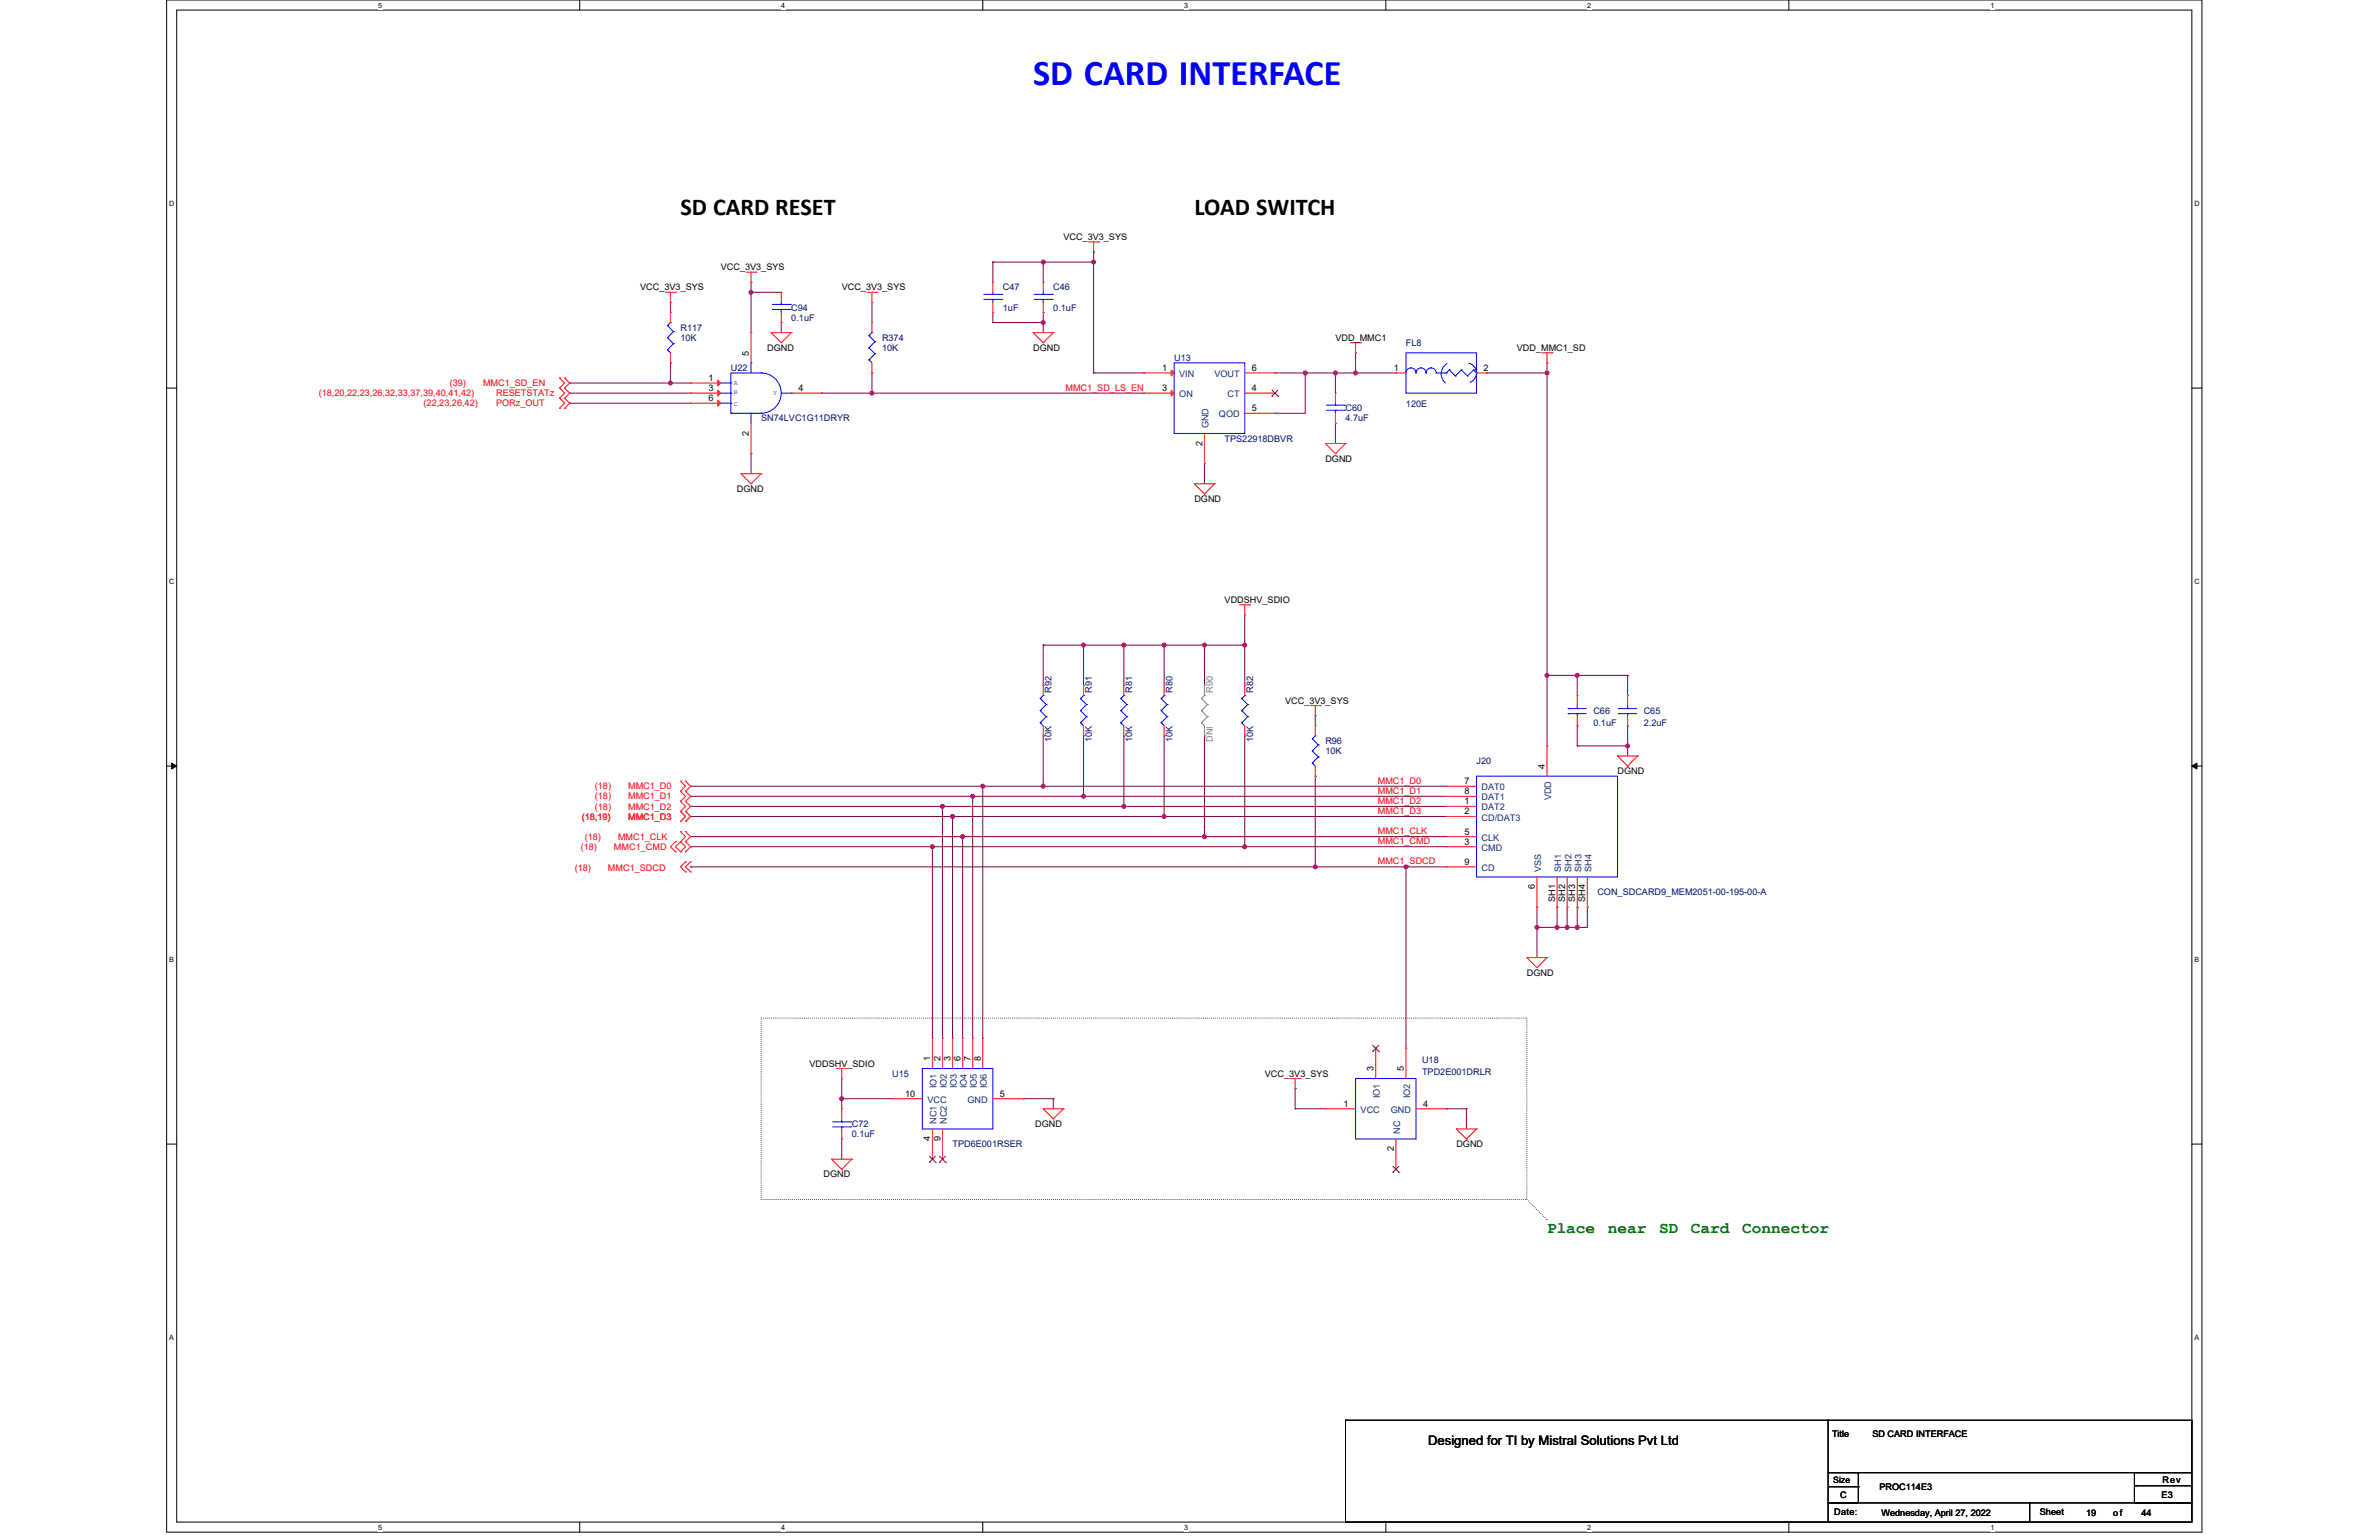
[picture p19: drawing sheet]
<svg xmlns="http://www.w3.org/2000/svg" width="432mm" height="279mm" viewBox="0 0 432 279" stroke-linecap="round" stroke-linejoin="round" font-family="sans-serif">
<defs><g id="words">
<text font-size="6.6" fill="#00f" x="187.5" y="15.4">SD CARD INTERFACE</text>
<g font-size="4.4">
<text x="123.5" y="38.9">SD CARD RESET</text>
<text x="216.8" y="38.9">LOAD SWITCH</text>
</g>
<g font-size="2.9" fill="#008000">
<text x="280.8" y="223.7">Place</text>
<text x="291.8" y="223.7">near</text>
<text x="301.1" y="223.7">SD</text>
<text x="306.9" y="223.7">Card</text>
<text x="316.2" y="223.7">Connector</text>
</g>
<text font-size="2.4" x="259.2" y="262.2">Designed for TI by Mistral Solutions Pvt Ltd</text>
<g font-size="1.6">
<text x="193" y="43.5">VCC_3V3_SYS</text>
<text x="116.2" y="52.7">VCC_3V3_SYS</text>
<text x="130.8" y="49">VCC_3V3_SYS</text>
<text x="152.8" y="52.7">VCC_3V3_SYS</text>
<text x="135.9" y="64.6" transform="rotate(-90 135.9 64.6)">5</text>
<text x="139.2" y="63.7">DGND</text>
<text x="187.5" y="63.7">DGND</text>
<text x="242.4" y="61.8">VDD_MMC1</text>
<text x="275.3" y="63.7">VDD_MMC1_SD</text>
<text x="128.6" y="69.1">1</text>
<text x="128.6" y="70.9">3</text>
<text x="144.9" y="70.9">4</text>
<text x="210.9" y="67.3">1</text>
<text x="210.9" y="70.9">3</text>
<text x="227.2" y="70.9">4</text>
<text x="227.2" y="67.3">6</text>
<text x="253" y="67.3">1</text>
<text x="269.3" y="67.3">2</text>
<text x="128.6" y="72.8">6</text>
<text x="227.2" y="74.6">5</text>
<text x="135.9" y="79" transform="rotate(-90 135.9 79)">2</text>
<text x="218.2" y="80.8" transform="rotate(-90 218.2 80.8)">2</text>
<text x="240.6" y="83.8">DGND</text>
<text x="133.8" y="89.3">DGND</text>
<text x="216.8" y="91.1">DGND</text>
<text x="222.3" y="109.4">VDDSHV_SDIO</text>
<text x="233.2" y="127.7">VCC_3V3_SYS</text>
<text x="265.8" y="142.3">7</text>
<text x="280.4" y="139.5" transform="rotate(-90 280.4 139.5)">4</text>
<text x="293.6" y="140.5">DGND</text>
<text x="265.8" y="145.9">1</text>
<text x="265.8" y="147.8">2</text>
<text x="265.8" y="144.1">8</text>
<text x="265.8" y="153.2">3</text>
<text x="265.8" y="151.4">5</text>
<text x="265.8" y="156.9">9</text>
<text x="278.6" y="161.3" transform="rotate(-90 278.6 161.3)">6</text>
<text x="282.2" y="163.6" transform="rotate(-90 282.2 163.6)">SH1</text>
<text x="284.1" y="163.6" transform="rotate(-90 284.1 163.6)">SH2</text>
<text x="285.9" y="163.6" transform="rotate(-90 285.9 163.6)">SH3</text>
<text x="287.7" y="163.6" transform="rotate(-90 287.7 163.6)">SH4</text>
<text x="277.1" y="177.1">DGND</text>
<text x="146.9" y="193.5">VDDSHV_SDIO</text>
<text x="168.9" y="192.6" transform="rotate(-90 168.9 192.6)">1</text>
<text x="170.7" y="192.6" transform="rotate(-90 170.7 192.6)">2</text>
<text x="172.5" y="192.6" transform="rotate(-90 172.5 192.6)">3</text>
<text x="174.3" y="192.6" transform="rotate(-90 174.3 192.6)">6</text>
<text x="176.2" y="192.6" transform="rotate(-90 176.2 192.6)">7</text>
<text x="178" y="192.6" transform="rotate(-90 178 192.6)">8</text>
<text x="229.6" y="195.3">VCC_3V3_SYS</text>
<text x="249.3" y="194.4" transform="rotate(-90 249.3 194.4)">3</text>
<text x="254.8" y="194.4" transform="rotate(-90 254.8 194.4)">5</text>
<text x="164.3" y="199">10</text>
<text x="181.5" y="199">5</text>
<text x="243.8" y="200.8">1</text>
<text x="258.3" y="200.8">4</text>
<text x="168.9" y="207" transform="rotate(-90 168.9 207)">4</text>
<text x="170.7" y="207" transform="rotate(-90 170.7 207)">9</text>
<text x="187.9" y="204.5">DGND</text>
<text x="253" y="208.9" transform="rotate(-90 253 208.9)">2</text>
<text x="264.3" y="208.1">DGND</text>
<text x="149.5" y="213.6">DGND</text>
<text x="332.5" y="260.6">Title</text>
<text x="339.9" y="260.6">SD CARD INTERFACE</text>
<text x="332.7" y="269">Size</text>
<text x="392.5" y="269">Rev</text>
<text x="332.9" y="274.9">Date:</text>
<text x="334" y="271.8">C</text>
<text x="341.1" y="270.3">PROC114E3</text>
<text x="341.5" y="275.1">Wednesday, April 27, 2022</text>
<text x="370.2" y="274.9">Sheet</text>
<text x="378.6" y="275.1">19</text>
<text x="383.6" y="275.1">of</text>
<text x="388.7" y="275.1">44</text>
<text x="392.3" y="271.8">E3</text>
</g>
<g font-size="1.6" fill="#000080">
<text x="182" y="52.7">C47</text>
<text x="191.2" y="52.7">C46</text>
<text x="143.6" y="56.3">C94</text>
<text x="143.6" y="58.2">0.1uF</text>
<text x="182" y="56.3">1uF</text>
<text x="191.2" y="56.3">0.1uF</text>
<text x="123.5" y="60">R117</text>
<text x="123.5" y="61.8">10K</text>
<text x="160.1" y="61.8">R374</text>
<text x="160.1" y="63.7">10K</text>
<text x="213.1" y="65.5">U13</text>
<text x="255.2" y="62.8">FL8</text>
<text x="132.7" y="67.3">U22</text>
<text x="138.1" y="76.5">SN74LVC1G11DRYR</text>
<text x="244.2" y="74.6">C60</text>
<text x="244.2" y="76.5">4.7uF</text>
<text x="255.2" y="73.9">120E</text>
<text x="222.3" y="80.1">TPS22918DBVR</text>
<text x="190.9" y="125.6" transform="rotate(-90 190.9 125.6)">R92</text>
<text x="198.2" y="125.6" transform="rotate(-90 198.2 125.6)">R91</text>
<text x="205.5" y="125.6" transform="rotate(-90 205.5 125.6)">R81</text>
<text x="212.8" y="125.6" transform="rotate(-90 212.8 125.6)">R80</text>
<text x="227.4" y="125.6" transform="rotate(-90 227.4 125.6)">R82</text>
<text x="289.2" y="129.5">C66</text>
<text x="289.2" y="131.7">0.1uF</text>
<text x="298.3" y="129.5">C65</text>
<text x="298.3" y="131.7">2.2uF</text>
<text x="190.9" y="134.6" transform="rotate(-90 190.9 134.6)">10K</text>
<text x="198.2" y="134.6" transform="rotate(-90 198.2 134.6)">10K</text>
<text x="205.5" y="134.6" transform="rotate(-90 205.5 134.6)">10K</text>
<text x="212.8" y="134.6" transform="rotate(-90 212.8 134.6)">10K</text>
<text x="227.4" y="134.6" transform="rotate(-90 227.4 134.6)">10K</text>
<text x="240.6" y="135">R96</text>
<text x="240.6" y="136.8">10K</text>
<text x="268" y="138.6">J20</text>
<text x="289.9" y="162.4">CON_SDCARD9_MEM2051-00-195-00-A</text>
<text x="161.9" y="195.3">U15</text>
<text x="258.1" y="192.8">U18</text>
<text x="258.1" y="195">TPD2E001DRLR</text>
<text x="154.6" y="204.5">C72</text>
<text x="154.6" y="206.3">0.1uF</text>
<text x="172.9" y="208.1">TPD6E001RSER</text>
</g>
<g font-size="1.6" fill="#f00">
<text x="57.9" y="71.9">(18,20,22,23,26,32,33,37,39,40,41,42)</text>
<text x="81.6" y="70.1">(39)</text>
<text x="87.7" y="70.1">MMC1_SD_EN</text>
<text x="90" y="71.9">RESETSTATz</text>
<text x="193.4" y="70.9">MMC1_SD_LS_EN</text>
<text x="76.9" y="73.7">(22,23,26,42)</text>
<text x="90" y="73.7">PORz_OUT</text>
<text x="108" y="143.2">(18)</text>
<text x="114" y="143.2">MMC1_D0</text>
<text x="250.1" y="142.2">MMC1_D0</text>
<text x="105.6" y="148.7">(18,19)</text>
<text x="108" y="146.9">(18)</text>
<text x="108" y="145">(18)</text>
<text x="114" y="148.7">MMC1_D3</text>
<text x="114" y="146.9">MMC1_D2</text>
<text x="114" y="145">MMC1_D1</text>
<text x="250.1" y="145.9">MMC1_D2</text>
<text x="250.1" y="147.7">MMC1_D3</text>
<text x="250.1" y="144">MMC1_D1</text>
<text x="105.4" y="154.2">(18)</text>
<text x="106.1" y="152.4">(18)</text>
<text x="111.4" y="154.2">MMC1_CMD</text>
<text x="112.2" y="152.4">MMC1_CLK</text>
<text x="250.1" y="153.2">MMC1_CMD</text>
<text x="250.1" y="151.4">MMC1_CLK</text>
<text x="104.3" y="158">(18)</text>
<text x="110.3" y="158">MMC1_SDCD</text>
<text x="250.1" y="156.8">MMC1_SDCD</text>
</g>
<g font-size="1.6" fill="#004080">
<text x="214" y="68.4">VIN</text>
<text x="220.4" y="68.4">VOUT</text>
<text x="214" y="72.1">ON</text>
<text x="219.4" y="77.7" transform="rotate(-90 219.4 77.7)">GND</text>
<text x="221.2" y="75.7">QOD</text>
<text x="222.8" y="72.1">CT</text>
<text x="268.9" y="143.4">DAT0</text>
<text x="268.9" y="147">DAT2</text>
<text x="268.9" y="148.9">CD/DAT3</text>
<text x="268.9" y="145.2">DAT1</text>
<text x="281.6" y="145.2" transform="rotate(-90 281.6 145.2)">VDD</text>
<text x="268.9" y="154.4">CMD</text>
<text x="268.9" y="152.5">CLK</text>
<text x="268.9" y="158">CD</text>
<text x="279.7" y="158.2" transform="rotate(-90 279.7 158.2)">VSS</text>
<text x="283.4" y="158.2" transform="rotate(-90 283.4 158.2)">SH1</text>
<text x="285.2" y="158.2" transform="rotate(-90 285.2 158.2)">SH2</text>
<text x="287" y="158.2" transform="rotate(-90 287 158.2)">SH3</text>
<text x="288.9" y="158.2" transform="rotate(-90 288.9 158.2)">SH4</text>
<text x="170" y="197.4" transform="rotate(-90 170 197.4)">IO1</text>
<text x="171.8" y="197.4" transform="rotate(-90 171.8 197.4)">IO2</text>
<text x="173.7" y="197.4" transform="rotate(-90 173.7 197.4)">IO3</text>
<text x="175.5" y="197.4" transform="rotate(-90 175.5 197.4)">IO4</text>
<text x="177.3" y="197.4" transform="rotate(-90 177.3 197.4)">IO5</text>
<text x="179.1" y="197.4" transform="rotate(-90 179.1 197.4)">IO6</text>
<text x="168.3" y="200.1">VCC</text>
<text x="170" y="203.9" transform="rotate(-90 170 203.9)">NC1</text>
<text x="171.8" y="203.9" transform="rotate(-90 171.8 203.9)">NC2</text>
<text x="175.6" y="200.1">GND</text>
<text x="247" y="201.9">VCC</text>
<text x="250.5" y="199.3" transform="rotate(-90 250.5 199.3)">IO1</text>
<text x="252.4" y="201.9">GND</text>
<text x="255.9" y="199.3" transform="rotate(-90 255.9 199.3)">IO2</text>
<text x="254.1" y="205.7" transform="rotate(-90 254.1 205.7)">NC</text>
</g>
<g font-size="1.6" fill="#808080">
<text x="220.1" y="125.6" transform="rotate(-90 220.1 125.6)">R90</text>
<text x="220.1" y="134.6" transform="rotate(-90 220.1 134.6)">DNI</text>
</g>
<g font-size="1.3">
<text x="68.6" y="1.4">5</text>
<text x="141.8" y="1.4">4</text>
<text x="215" y="1.4">3</text>
<text x="288.1" y="1.4">2</text>
<text x="361.3" y="1.4">1</text>
<text x="30.7" y="37.3">D</text>
<text x="398.3" y="37.3">D</text>
<text x="30.7" y="105.9">C</text>
<text x="398.3" y="105.9">C</text>
<text x="30.7" y="174.5">B</text>
<text x="398.3" y="174.5">B</text>
<text x="30.7" y="243">A</text>
<text x="398.3" y="243">A</text>
<text x="68.6" y="277.5">5</text>
<text x="141.8" y="277.5">4</text>
<text x="215" y="277.5">3</text>
<text x="288.1" y="277.5">2</text>
<text x="361.3" y="277.5">1</text>
</g>
<g font-size="1.2" fill="#00f">
<text x="133.2" y="71.6">B</text>
<text x="133.2" y="69.9">A</text>
<text x="140.3" y="71.8">Y</text>
<text x="133.2" y="73.6">C</text>
</g>
</g></defs>
<path d="M30.2 0h369.5v278h-369.5zM32.1 1.8h365.7v274.3h-365.7z" fill="none" stroke="#000" stroke-width=".18"/>
<g fill="#fff">
<path d="M68.7 .2h.7v1.4h-.7z"/>
<path d="M68.7 276.3h.7v1.5h-.7z"/>
</g>
<path d="M105.2 0v1.8M105.2 276.1v1.9" fill="none" stroke="#000" stroke-width=".18"/>
<g fill="#fff">
<path d="M141.8 .2h.7v1.4h-.7z"/>
<path d="M141.8 276.3h.7v1.5h-.7z"/>
</g>
<path d="M178.4 0v1.8M178.4 276.1v1.9" fill="none" stroke="#000" stroke-width=".18"/>
<g fill="#fff">
<path d="M215 .2h.7v1.4h-.7z"/>
<path d="M215 276.3h.7v1.5h-.7z"/>
</g>
<path d="M251.5 0v1.8M251.5 276.1v1.9" fill="none" stroke="#000" stroke-width=".18"/>
<g fill="#fff">
<path d="M288.1 .2h.7v1.4h-.7z"/>
<path d="M288.1 276.3h.7v1.5h-.7z"/>
</g>
<path d="M324.7 0v1.8M324.7 276.1v1.9" fill="none" stroke="#000" stroke-width=".18"/>
<g fill="#fff">
<path d="M361.3 .2h.7v1.4h-.7z"/>
<path d="M361.3 276.3h.7v1.5h-.7z"/>
<path d="M30.7 36.1h1v1.5h-1z"/>
<path d="M398.3 36.1h.9v1.5h-.9z"/>
<path d="M30.7 104.7h1v1.5h-1z"/>
<path d="M398.3 104.7h.9v1.5h-.9z"/>
</g>
<path d="M30.2 70.4h1.9M397.8 70.4h1.9" fill="none" stroke="#000" stroke-width=".18"/>
<g fill="#fff">
<path d="M30.7 173.3h.9v1.4h-.9z"/>
<path d="M398.3 173.3h.9v1.4h-.9z"/>
</g>
<path d="M30.2 139h1.9M31.2 138.5l.9 .5-.9 .5zM397.8 139l.9-.5v1zM397.8 139h1.9" fill="none" stroke="#000" stroke-width=".18"/>
<path d="M31.2 138.5l.9 .5-.9 .5zM397.8 139l.9-.5v1z" fill="#000"/>
<g fill="#fff">
<path d="M30.7 241.9h.9v1.4h-.9z"/>
<path d="M398.3 241.9h.9v1.4h-.9z"/>
</g>
<path d="M30.2 207.6h1.9M397.8 207.6h1.9" fill="none" stroke="#000" stroke-width=".18"/>
<path d="M138.1 184.7h139v32.9h-139zM277.1 217.6l3.7 3.7M280.8 221.3h.1" fill="none" stroke="#000" stroke-width=".18" stroke-dasharray="0 .4"/>
<path d="M196.7 117h.1M196.7 117h7.3M225.9 117h.1M225.9 117v7.4M189.4 133.5h.1M189.4 133.5v9.1" fill="none" stroke="#800040" stroke-width=".18"/>
<circle cx="225.9" cy="117" r=".37" fill="#f0f"/>
<circle cx="225.9" cy="117" r=".37" fill="none" stroke="#f0f" stroke-width=".18"/>
<path d="M204 117h.1M204 117v7.4" fill="none" stroke="#800040" stroke-width=".18"/>
<circle cx="204" cy="117" r=".37" fill="#f0f"/>
<circle cx="204" cy="117" r=".37" fill="none" stroke="#f0f" stroke-width=".18"/>
<path d="M196.7 117h.1M196.7 117v7.4M211.3 117h.1M211.3 117v7.4" fill="none" stroke="#800040" stroke-width=".18"/>
<circle cx="196.7" cy="117" r=".37" fill="#f0f"/>
<circle cx="196.7" cy="117" r=".37" fill="none" stroke="#f0f" stroke-width=".18"/>
<path d="M204 117h.1M204 117h7.3M196.7 133.5h.1M196.7 133.5v11" fill="none" stroke="#800040" stroke-width=".18"/>
<circle cx="196.7" cy="144.5" r=".37" fill="#f0f"/>
<circle cx="196.7" cy="144.5" r=".37" fill="none" stroke="#f0f" stroke-width=".18"/>
<path d="M225.9 117h.1M225.9 111.6v5.4M225.9 133.5h.1M225.9 133.5v20.1" fill="none" stroke="#800040" stroke-width=".18"/>
<circle cx="225.9" cy="153.6" r=".37" fill="#f0f"/>
<circle cx="225.9" cy="153.6" r=".37" fill="none" stroke="#f0f" stroke-width=".18"/>
<path d="M211.3 133.5h.1M211.3 133.5v14.6" fill="none" stroke="#800040" stroke-width=".18"/>
<circle cx="211.3" cy="148.1" r=".37" fill="#f0f"/>
<circle cx="211.3" cy="148.1" r=".37" fill="none" stroke="#f0f" stroke-width=".18"/>
<path d="M204 133.5h.1M204 133.5v12.8" fill="none" stroke="#800040" stroke-width=".18"/>
<circle cx="204" cy="146.3" r=".37" fill="#f0f"/>
<circle cx="204" cy="146.3" r=".37" fill="none" stroke="#f0f" stroke-width=".18"/>
<path d="M211.3 117h.1M211.3 117h7.3" fill="none" stroke="#800040" stroke-width=".18"/>
<circle cx="218.6" cy="117" r=".37" fill="#f0f"/>
<circle cx="218.6" cy="117" r=".37" fill="none" stroke="#f0f" stroke-width=".18"/>
<circle cx="211.3" cy="117" r=".37" fill="#f0f"/>
<circle cx="211.3" cy="117" r=".37" fill="none" stroke="#f0f" stroke-width=".18"/>
<g fill="none" stroke="#800040" stroke-width=".18">
<path d="M280.8 65.8h.1M280.8 65.8v1.9M189.4 117h.1M189.4 117h7.3M189.4 117v7.4M125.3 151.8h.1M125.3 151.8h49.4M189.4 142.6h.1M189.4 142.6h73.1M204 146.3h.1M204 146.3h58.5M211.3 148.1h.1"/>
<path d="M211.3 148.1h51.2M225.9 153.6h.1M225.9 153.6h36.6"/>
</g>
<circle cx="189.3" cy="142.6" r=".37" fill="#f0f"/>
<circle cx="189.3" cy="142.6" r=".37" fill="none" stroke="#f0f" stroke-width=".18"/>
<path d="M125.3 142.6h.1M125.3 148.1h.1M125.3 142.6h53.1M125.3 148.1h47.6M196.7 144.5h.1M196.7 144.5h65.8" fill="none" stroke="#800040" stroke-width=".18"/>
<circle cx="172.9" cy="148.1" r=".37" fill="#f0f"/>
<circle cx="172.9" cy="148.1" r=".37" fill="none" stroke="#f0f" stroke-width=".18"/>
<path d="M125.3 146.3h.1M125.3 146.3h45.8" fill="none" stroke="#800040" stroke-width=".18"/>
<circle cx="171.1" cy="146.3" r=".37" fill="#f0f"/>
<circle cx="171.1" cy="146.3" r=".37" fill="none" stroke="#f0f" stroke-width=".18"/>
<path d="M125.3 144.5h.1M125.3 144.5h51.2" fill="none" stroke="#800040" stroke-width=".18"/>
<circle cx="176.5" cy="144.5" r=".37" fill="#f0f"/>
<circle cx="176.5" cy="144.5" r=".37" fill="none" stroke="#f0f" stroke-width=".18"/>
<path d="M125.3 157.3h.1M125.3 157.3h113.4" fill="none" stroke="#800040" stroke-width=".18"/>
<circle cx="238.7" cy="157.3" r=".37" fill="#f0f"/>
<circle cx="238.7" cy="157.3" r=".37" fill="none" stroke="#f0f" stroke-width=".18"/>
<path d="M121.7 54.9h.1M121.7 54.9v1.8M136.3 51.2h.1M136.3 53h.1M136.3 51.2v9.2M136.3 53h5.5M103.4 71.3h.1M103.4 71.3h21.9" fill="none" stroke="#800040" stroke-width=".18"/>
<circle cx="136.3" cy="53" r=".37" fill="#f0f"/>
<circle cx="136.3" cy="53" r=".37" fill="none" stroke="#f0f" stroke-width=".18"/>
<path d="M141.8 58.5h.1M141.8 58.5v1.9M103.4 73.2h.1M103.4 73.2h21.9M158.3 71.3h.1M158.3 67.7h.1M158.3 71.3h49.3M158.3 67.7v3.6" fill="none" stroke="#800040" stroke-width=".18"/>
<circle cx="158.3" cy="71.3" r=".37" fill="#f0f"/>
<circle cx="158.3" cy="71.3" r=".37" fill="none" stroke="#f0f" stroke-width=".18"/>
<path d="M158.3 54.9h.1M158.3 54.9v3.6M180.2 47.5h.1M180.2 47.5h9.2M189.4 56.7h.1M189.4 56.7v1.8M198.5 45.7h.1M198.5 47.5h.1M198.5 45.7v22M136.3 82.3h.1M136.3 82.3v3.7" fill="none" stroke="#800040" stroke-width=".18"/>
<circle cx="198.5" cy="47.5" r=".37" fill="#f0f"/>
<circle cx="198.5" cy="47.5" r=".37" fill="none" stroke="#f0f" stroke-width=".18"/>
<path d="M189.4 47.5h.1M189.4 47.5h9.1" fill="none" stroke="#800040" stroke-width=".18"/>
<circle cx="189.3" cy="47.5" r=".37" fill="#f0f"/>
<circle cx="189.3" cy="47.5" r=".37" fill="none" stroke="#f0f" stroke-width=".18"/>
<path d="M180.2 58.5h.1M180.2 58.5h9.2M189.4 58.5h.1M189.4 58.5v1.9" fill="none" stroke="#800040" stroke-width=".18"/>
<circle cx="189.3" cy="58.5" r=".37" fill="#f0f"/>
<circle cx="189.3" cy="58.5" r=".37" fill="none" stroke="#f0f" stroke-width=".18"/>
<g fill="none" stroke="#800040" stroke-width=".18">
<path d="M189.4 47.5h.1M189.4 47.5v3.7M198.5 67.7h.1M198.5 67.7h9.1M231.4 67.7h.1M231.4 75h.1M231.4 67.7h5.5M236.9 67.7h.1M236.9 67.7v7.3h-5.5M242.4 76.8h.1M242.4 76.8v3.7M246 64h.1"/>
<path d="M246 64v3.7M218.6 84.1h.1M218.6 84.1v3.7"/>
</g>
<circle cx="236.9" cy="67.7" r=".37" fill="#f0f"/>
<circle cx="236.9" cy="67.7" r=".37" fill="none" stroke="#f0f" stroke-width=".18"/>
<g fill="none" stroke="#800040" stroke-width=".18">
<path d="M180.2 47.5h.1M180.2 56.7h.1M180.2 47.5v3.7M180.2 56.7v1.8M236.9 67.7h.1M236.9 67.7h5.5M280.8 122.5h.1M280.8 122.5h5.5M280.8 122.5v12.8M286.3 122.5h.1M286.3 122.5v3.7M295.4 122.5h.1"/>
<path d="M295.4 122.5v3.7"/>
</g>
<circle cx="286.3" cy="122.5" r=".37" fill="#f0f"/>
<circle cx="286.3" cy="122.5" r=".37" fill="none" stroke="#f0f" stroke-width=".18"/>
<path d="M286.3 122.5h.1M286.3 131.7h.1M286.3 135.3h.1M286.3 122.5h9.1M286.3 131.7v3.6M295.4 131.7h.1M295.4 131.7v3.6h-9.1" fill="none" stroke="#800040" stroke-width=".18"/>
<circle cx="295.4" cy="135.3" r=".37" fill="#f0f"/>
<circle cx="295.4" cy="135.3" r=".37" fill="none" stroke="#f0f" stroke-width=".18"/>
<path d="M295.4 135.3h.1M295.4 135.3v1.9M279 164.6h.1M279 164.6v3.6" fill="none" stroke="#800040" stroke-width=".18"/>
<circle cx="279" cy="168.2" r=".37" fill="#f0f"/>
<circle cx="279" cy="168.2" r=".37" fill="none" stroke="#f0f" stroke-width=".18"/>
<path d="M284.4 164.6h.1M284.4 168.2h.1M284.4 164.6v3.6M284.4 168.2h1.9" fill="none" stroke="#800040" stroke-width=".18"/>
<circle cx="286.3" cy="168.2" r=".37" fill="#f0f"/>
<circle cx="286.3" cy="168.2" r=".37" fill="none" stroke="#f0f" stroke-width=".18"/>
<circle cx="284.4" cy="168.2" r=".37" fill="#f0f"/>
<circle cx="284.4" cy="168.2" r=".37" fill="none" stroke="#f0f" stroke-width=".18"/>
<path d="M286.3 164.6h.1M286.3 164.6v3.6M152.8 195.7h.1M152.8 195.7v3.6" fill="none" stroke="#800040" stroke-width=".18"/>
<circle cx="152.8" cy="199.3" r=".37" fill="#f0f"/>
<circle cx="152.8" cy="199.3" r=".37" fill="none" stroke="#f0f" stroke-width=".18"/>
<g fill="none" stroke="#800040" stroke-width=".18">
<path d="M169.2 153.6h.1M169.2 153.6v34.8M171.1 146.3h.1M171.1 146.3v42.1M172.9 148.1h.1M172.9 148.1v40.3M174.7 151.8h.1M174.7 151.8v36.6M178.4 142.6h.1M178.4 142.6v45.8M191.2 199.3h.1M191.2 199.3v1.9"/>
<path d="M152.8 206.7h.1M152.8 206.7v3.6"/>
</g>
<circle cx="178.4" cy="142.6" r=".37" fill="#f0f"/>
<circle cx="178.4" cy="142.6" r=".37" fill="none" stroke="#f0f" stroke-width=".18"/>
<path d="M169.2 153.6h.1M169.2 153.6h56.7M152.8 199.3h.1M152.8 199.3h9.1M185.7 199.3h.1M185.7 199.3h5.5" fill="none" stroke="#800040" stroke-width=".18"/>
<circle cx="169.2" cy="153.6" r=".37" fill="#f0f"/>
<circle cx="169.2" cy="153.6" r=".37" fill="none" stroke="#f0f" stroke-width=".18"/>
<path d="M171.1 146.3h.1M171.1 146.3h32.9M172.9 148.1h.1M172.9 148.1h38.4M174.7 151.8h.1M174.7 151.8h43.9" fill="none" stroke="#800040" stroke-width=".18"/>
<circle cx="218.6" cy="151.8" r=".37" fill="#f0f"/>
<circle cx="218.6" cy="151.8" r=".37" fill="none" stroke="#f0f" stroke-width=".18"/>
<circle cx="174.7" cy="151.8" r=".37" fill="#f0f"/>
<circle cx="174.7" cy="151.8" r=".37" fill="none" stroke="#f0f" stroke-width=".18"/>
<path d="M242.4 67.7h.1M242.4 67.7v3.6M176.5 144.5h.1M176.5 144.5v43.9M176.5 144.5h20.2M178.4 142.6h.1M178.4 142.6h11M152.8 199.3h.1M152.8 199.3v1.9" fill="none" stroke="#800040" stroke-width=".18"/>
<circle cx="242.4" cy="67.7" r=".37" fill="#f0f"/>
<circle cx="242.4" cy="67.7" r=".37" fill="none" stroke="#f0f" stroke-width=".18"/>
<path d="M269.8 67.7h.1M269.8 67.7h11M280.8 67.7h.1M280.8 67.7v54.8" fill="none" stroke="#800040" stroke-width=".18"/>
<circle cx="280.8" cy="122.5" r=".37" fill="#f0f"/>
<circle cx="280.8" cy="122.5" r=".37" fill="none" stroke="#f0f" stroke-width=".18"/>
<circle cx="280.8" cy="67.7" r=".37" fill="#f0f"/>
<circle cx="280.8" cy="67.7" r=".37" fill="none" stroke="#f0f" stroke-width=".18"/>
<g fill="none" stroke="#800040" stroke-width=".18">
<path d="M103.4 69.5h.1M103.4 69.5h21.9M121.7 65.8h.1M121.7 69.5h.1M121.7 65.8v3.7M246 67.7h.1M246 67.7h7.4M218.6 117h.1M218.6 117h7.3M218.6 117v7.4M218.6 133.5h.1M218.6 133.5v18.3"/>
<path d="M218.6 151.8h.1M218.6 151.8h43.9"/>
</g>
<circle cx="121.7" cy="69.5" r=".37" fill="#f0f"/>
<circle cx="121.7" cy="69.5" r=".37" fill="none" stroke="#f0f" stroke-width=".18"/>
<path d="M242.4 67.7h.1M242.4 67.7h3.6" fill="none" stroke="#800040" stroke-width=".18"/>
<circle cx="246" cy="67.7" r=".37" fill="#f0f"/>
<circle cx="246" cy="67.7" r=".37" fill="none" stroke="#f0f" stroke-width=".18"/>
<g fill="none" stroke="#800040" stroke-width=".18">
<path d="M149.1 71.3h.1M149.1 71.3h9.2M238.7 129.8h.1M238.7 129.8v1.9M125.3 153.6h.1M125.3 153.6h43.9M238.7 140.8h.1M238.7 157.3h.1M238.7 140.8v16.5M238.7 157.3h16.5M255.2 157.3h.1M255.2 157.3v32.9"/>
<path d="M262.5 201.2h.1M262.5 201.2h3.7M266.2 201.2h.1M266.2 201.2v3.6"/>
</g>
<circle cx="255.2" cy="157.3" r=".37" fill="#f0f"/>
<circle cx="255.2" cy="157.3" r=".37" fill="none" stroke="#f0f" stroke-width=".18"/>
<path d="M255.2 157.3h.1M255.2 157.3h7.3M282.6 164.6h.1M282.6 164.6v3.6" fill="none" stroke="#800040" stroke-width=".18"/>
<circle cx="282.6" cy="168.2" r=".37" fill="#f0f"/>
<circle cx="282.6" cy="168.2" r=".37" fill="none" stroke="#f0f" stroke-width=".18"/>
<path d="M279 168.2h.1M279 168.2h5.4M279 168.2v5.5M282.6 168.2h.1M286.3 168.2h.1M288.1 164.6h.1M288.1 164.6v3.6h-1.8M235.1 197.5h.1M235.1 197.5v3.7M235.1 201.2h.1M235.1 201.2h5.5" fill="none" stroke="#800040" stroke-width=".18"/>
<g fill="none" stroke="#f00" stroke-width=".18">
<path d="M120.8 53h1.8M121.7 54.9h.1M121.7 53v1.9M122.6 53h.1M135.4 49.4h1.8M136.3 51.2h.1M136.3 49.4v1.8M137.2 49.4h.1M157.3 53h1.9M158.3 54.9h.1M158.3 53v1.9M159.2 53h.1"/>
<path d="M197.6 43.9h1.8M198.5 45.7h.1M198.5 43.9v1.8M199.4 43.9h.1M101.6 70.4h.1M101.6 68.6h.1M101.6 72.2h.1M101.6 74.1h.1M101.6 68.6l.9 .9-.9 .9M101.6 70.4l.9 .9-.9 .9M101.6 72.2l.9 1-.9 .9M102.5 68.6h.1"/>
<path d="M102.5 70.4h.1M102.5 72.2h.1M102.5 74.1h.1M102.5 68.6l.9 .9-.9 .9M102.5 70.4l.9 .9-.9 .9M102.5 72.2l.9 1-.9 .9M140 60.4h.1M140 60.4h3.6M140 60.4l1.8 1.8M141.8 62.2h.1M143.6 60.4h.1M143.6 60.4l-1.8 1.8"/>
<path d="M187.5 60.4h.1M187.5 60.4h3.7M187.5 60.4l1.9 1.8M189.4 62.2h.1M191.2 60.4h.1M191.2 60.4l-1.8 1.8M245.1 62.2h1.9M246 64h.1M246 62.2v1.8M247 62.2h.1M279.9 64h1.8M280.8 65.8h.1"/>
<path d="M280.8 64v1.8M281.7 64h.1M134.5 86h.1M134.5 86h3.6M134.5 86l1.8 1.8M136.3 87.8h.1M138.1 86h.1M138.1 86l-1.8 1.8M216.8 87.8h.1M216.8 87.8h3.6M216.8 87.8l1.8 1.8M218.6 89.6h.1"/>
<path d="M220.4 87.8h.1M220.4 87.8l-1.8 1.8M240.6 80.5h.1M240.6 80.5h3.6M240.6 80.5l1.8 1.8M242.4 82.3h.1M244.2 80.5h.1M244.2 80.5l-1.8 1.8M225 109.7h1.8M225.9 111.6h.1M225.9 109.7v1.9M226.8 109.7h.1"/>
<path d="M211.3 133.5h.1M211.3 124.4h.1M211.3 124.4v1.8M211.3 131.7v1.8M237.8 128h1.8M238.7 129.8h.1M238.7 128v1.8M239.6 128h.1M293.6 137.2h.1M293.6 137.2h3.6M293.6 137.2l1.8 1.8M295.4 139h.1"/>
<path d="M297.2 137.2h.1M297.2 137.2l-1.8 1.8M122.6 152.7h.1M122.6 154.5h.1M122.6 152.7l-.9 .9 .9 .9M123.5 143.6h.1M123.5 141.7h.1M123.5 149h.1M123.5 147.2h.1M123.5 145.4h.1M123.5 152.7h.1M123.5 150.9h.1"/>
<path d="M123.5 154.5h.1M123.5 141.7l.9 .9-.9 1M123.5 147.2l.9 .9-.9 .9M123.5 145.4l.9 .9-.9 .9M123.5 143.6l.9 .9-.9 .9M123.5 150.9l.9 .9-1.8 1.8 .9 .9M123.5 152.7l.9 .9-.9 .9M124.4 141.7h.1M124.4 143.6h.1M124.4 147.2h.1M124.4 149h.1M124.4 145.4h.1"/>
<path d="M124.4 150.9h.1M124.4 152.7h.1M124.4 156.4h.1M124.4 158.2h.1M124.4 154.5h.1M124.4 141.7l.9 .9-.9 1M124.4 147.2l.9 .9-.9 .9M124.4 145.4l.9 .9-.9 .9M124.4 143.6l.9 .9-.9 .9M124.4 150.9l.9 .9-.9 .9M124.4 156.4l-.9 .9 .9 .9M124.4 152.7l.9 .9-.9 .9"/>
<path d="M125.3 156.4h.1M125.3 158.2h.1M125.3 156.4l-.9 .9 .9 .9M277.1 173.7h.1M277.1 173.7h3.7M277.1 173.7l1.9 1.9M279 175.6h.1M280.8 173.7h.1M280.8 173.7l-1.8 1.9M151.9 193.9h.1M151.9 193.9h1.8M152.8 195.7h.1"/>
<path d="M152.8 193.9v1.8M234.2 195.7h1.8M235.1 197.5h.1M235.1 195.7v1.8M236 195.7h.1M150.9 210.3h.1M150.9 210.3h3.7M150.9 210.3l1.9 1.8M152.8 212.1h.1M154.6 210.3h.1M154.6 210.3l-1.8 1.8M189.4 201.2h.1"/>
<path d="M189.4 201.2h3.6M189.4 201.2l1.8 1.8M191.2 203h.1M193 201.2h.1M193 201.2l-1.8 1.8M264.3 204.8h.1M264.3 204.8h3.7M264.3 204.8l1.9 1.9M266.2 206.7h.1M268 204.8h.1M268 204.8l-1.8 1.9"/>
</g>
<g fill="none" stroke="#000" stroke-width=".18">
<path d="M244.2 257.7h.1M244.2 257.7h87.8M244.2 257.7v18.4M331.8 257.7h66v9.5h-66zM244.2 276.1h.1M244.4 276.1h.1M244.4 276.1h87.8M331.8 267.2h5.5v5.5h-5.5zM331.8 272.7h36.6v3.4h-36.6zM331.8 269.7h5.5M337.3 269.7h.1M368.4 272.7h29.4v3.4h-29.4z"/>
<path d="M387.4 267.2h10.4v5.5h-10.4zM387.6 269.6h.1M387.6 269.6h10.2"/>
</g>
<g fill="none" stroke="#808080" stroke-width=".18">
<path d="M218.1 131.1h.1M218.1 128.9h.1M218.1 126.7h.1M218.1 131.1l.5 .6v1.8M218.1 128.9l1.1 1.1M218.1 126.7l1.1 1.1M218.6 126.2h.1M218.6 133.5h.1M218.6 124.4h.1M218.6 126.2l-.5 .5M218.6 124.4v1.8M219.2 130h.1"/>
<path d="M219.2 127.8h.1M219.2 130l-1.1 1.1M219.2 127.8l-1.1 1.1"/>
</g>
<g fill="none" stroke="#00f" stroke-width=".18">
<path d="M213.1 65.8h12.8v12.8h-12.8zM210.8 131.1h.1M210.8 128.9h.1M210.8 126.7h.1M210.8 131.1l.5 .6M210.8 128.9l1 1.1M210.8 126.7l1 1.1M211.3 126.2h.1M211.3 126.2l-.5 .5M211.8 130h.1M211.8 127.8h.1M211.8 130l-1 1.1"/>
<path d="M211.8 127.8l-1 1.1"/>
</g>
<path d="M212.6 67.1l.5 .6-.5 .5z" fill="#f00"/>
<path d="M207.6 67.7h.1M207.6 67.7h5.5M212.6 67.1l.5 .6-.5 .5zM218.6 78.6v5.5M218.6 84.1h.1" fill="none" stroke="#f00" stroke-width=".18"/>
<path d="M212.6 70.8l.5 .5-.5 .6z" fill="#f00"/>
<g fill="none" stroke="#f00" stroke-width=".18">
<path d="M121.7 56.7h.1M121.7 56.7v1.8M158.3 58.5h.1M158.3 58.5v1.9M180.2 51.2h.1M180.2 56.7h.1M180.2 51.2v1.8M180.2 54.9v1.8M121.7 65.8h.1M121.7 64v1.8M158.3 67.7h.1M158.3 65.8v1.9"/>
<path d="M207.6 71.3h.1M207.6 71.3h5.5M212.6 70.8l.5 .5-.5 .6zM225.9 71.3h5.5M225.9 75h5.5M225.9 67.7h5.5M231.4 71.3h.1M231.4 75h.1M231.4 67.7h.1M242.4 71.3h.1M242.4 76.8h.1M242.4 71.3v1.9"/>
<path d="M242.4 75v1.8M253.4 67.7h.1M253.4 67.7h1.8M268 67.7h1.8M269.8 67.7h.1M189.4 133.5h.1M189.4 124.4h.1M189.4 124.4v1.8M189.4 131.7v1.8M280.8 135.3h.1M280.8 135.3v5.5M295.4 131.7h.1"/>
<path d="M295.4 126.2h.1M295.4 126.2v1.8M295.4 129.8v1.9M262.5 146.3h.1M262.5 148.1h.1M262.5 153.6h.1M262.5 151.8h.1M262.5 157.3h.1M262.5 142.6h.1M262.5 144.5h.1M262.5 146.3h5.5M262.5 148.1h5.5"/>
<path d="M262.5 153.6h5.5M262.5 151.8h5.5M262.5 157.3h5.5M262.5 142.6h5.5M262.5 144.5h5.5M279 159.1v5.5M282.6 159.1v5.5M284.4 159.1v5.5M286.3 159.1v5.5M288.1 159.1v5.5M279 164.6h.1M282.6 164.6h.1"/>
<path d="M284.4 164.6h.1M286.3 164.6h.1M288.1 164.6h.1M249.7 190.2h.1M249.7 190.2v5.5M255.2 190.2h.1M255.2 190.2v5.5M152.8 206.7h.1M152.8 201.2h.1M152.8 201.2v1.8M152.8 204.8v1.9M240.6 201.2h.1"/>
<path d="M240.6 201.2h5.4M253.4 212.1h.1M253.4 206.7v5.4M257 201.2h5.5M262.5 201.2h.1"/>
</g>
<path d="M230.9 71.9h.1M230.9 70.8l1.1 1.1M232 70.8l-1.1 1.1M232 71.9h.1M249.1 190.7h.1M249.2 189.6l1.1 1.1M250.2 189.6l-1.1 1.1M250.3 190.7h.1M252.8 212.7h.1M252.8 211.6l1.1 1.1M253.9 211.6l-1.1 1.1M253.9 212.7h.1" fill="none" stroke="#804000" stroke-width=".18"/>
<g fill="none" stroke="#00f" stroke-width=".18">
<path d="M121.1 59.1h.1M121.1 59.1l1.1 1.1M121.7 58.5h.1M121.7 58.5l-.6 .6M178.6 54.3h3.3M178.6 53.4h3.3M180.2 53.4h.1M180.2 54.3h.1M180.2 53v.4M180.2 54.3v.6M181.9 54.3h.1M181.9 53.4h.1"/>
<path d="M121.1 63.5h.1M121.1 61.3h.1M121.1 63.5l.6 .5M121.1 61.3l1.1 1.1M122.2 62.4h.1M122.2 60.2h.1M122.2 62.4l-1.1 1.1M122.2 60.2l-1.1 1.1M130.8 71.3h1.9M130.8 69.5h1.9M130.8 73.2h1.9M132.7 75h.1"/>
<path d="M132.7 69.5h.1M132.7 71.3h.1M132.7 73.2h.1M132.7 75h5.4M136.3 65.8h.1M136.3 75h.1M136.3 65.8v1.9M136.3 75v1.8M138.1 67.7h.1M138.1 75h.1M138.1 67.7a3.7 3.7 0 0 1 3.7 3.6 3.7 3.7 0 0 1-3.7 3.7M138.1 67.7h-5.4v7.3"/>
<path d="M141.8 71.3h1.8M143.6 71.3h.1M157.7 65.3h.1M157.7 63.1h.1M157.7 60.9h.1M157.7 65.3l.6 .5M157.7 63.1l1.1 1.1M157.7 60.9l1.1 1.1M158.3 60.4h.1M158.3 60.4l-.6 .5M158.8 64.2h.1M158.8 62h.1"/>
<path d="M158.8 64.2l-1.1 1.1M158.8 62l-1.1 1.1M240.7 74.4h3.3M240.7 73.5h3.3M242.4 73.5h.1M242.4 74.4h.1M242.4 73.2v.3M242.4 74.4v.6M244 74.4h.1M244 73.5h.1M255.2 64h12.8v7.3h-12.8zM255.2 67.7a.91 .91 0 0 1 .9-.9 .91 .91 0 0 1 .9 .9 .91 .91 0 0 1 .9-.9 .91 .91 0 0 1 .9 .9 .91 .91 0 0 1 1-.9 .91 .91 0 0 1 .9 .9h1.8"/>
<path d="M262.5 67.7h.1M262.6 66a2.19 2.19 0 0 0-.3 3.5M263 67.1h.1M263 67.1l1.1 1.1M263 67.1l-.5 .6M264.1 68.2h.1M265.2 67.1h.1M265.2 67.1l-1.1 1.1M265.2 67.1l1.1 1.1M266.3 68.2h.1M266.6 65.9a1.82 1.82 0 0 1 1.4 1.6 1.82 1.82 0 0 1-1.2 1.9M267.4 67.1h.1"/>
<path d="M267.4 67.1l-1.1 1.1M267.4 67.1l.6 .6M268 67.7h.1M188.8 131.1h.1M188.8 128.9h.1M188.8 126.7h.1M188.8 131.1l.6 .6M188.8 128.9l1.1 1.1M188.8 126.7l1.1 1.1M189.4 126.2h.1M189.4 126.2l-.6 .5M189.9 130h.1"/>
<path d="M189.9 127.8h.1M189.9 130l-1.1 1.1M189.9 127.8l-1.1 1.1M293.8 128.6h.1M293.8 129.5h.1M293.8 128.6h3.3M293.8 129.5h3.3M295.4 129.5h.1M295.4 128.6h.1M295.4 128v.6M295.4 129.5v.3M268 140.8h25.6v18.3h-25.6z"/>
<path d="M246 195.7h11v11h-11zM151.1 203.5h3.3M151.1 204.5h3.3M152.8 204.5h.1M152.8 203.5h.1M152.8 203v.5M152.8 204.5v.3M154.4 203.5h.1M154.4 204.5h.1"/>
</g>
<path d="M130.3 68.9l.5 .6-.5 .5z" fill="#f00"/>
<path d="M125.3 69.5h.1M125.3 69.5h5.5M130.3 68.9l.5 .6-.5 .5zM136.3 76.8v5.5M136.3 82.3h.1" fill="none" stroke="#f00" stroke-width=".18"/>
<path d="M130.3 70.8l.5 .5-.5 .6z" fill="#f00"/>
<path d="M125.3 71.3h.1M125.3 71.3h5.5M130.3 70.8l.5 .5-.5 .6zM136.3 60.4h.1M136.3 60.4v5.4M143.6 71.3h5.5M149.1 71.3h.1" fill="none" stroke="#f00" stroke-width=".18"/>
<path d="M130.3 72.6l.5 .6-.5 .5z" fill="#f00"/>
<g fill="none" stroke="#f00" stroke-width=".18">
<path d="M141.8 53h.1M141.8 58.5h.1M141.8 53v1.9M141.8 56.7v1.8M189.4 51.2h.1M189.4 56.7h.1M189.4 51.2v1.8M189.4 54.9v1.8M125.3 73.2h.1M125.3 73.2h5.5M130.3 72.6l.5 .6-.5 .5zM196.7 133.5h.1"/>
<path d="M196.7 124.4h.1M196.7 124.4v1.8M196.7 131.7v1.8M204 133.5h.1M204 124.4h.1M204 124.4v1.8M204 131.7v1.8M225.9 133.5h.1M225.9 124.4h.1M225.9 124.4v1.8M225.9 131.7v1.8M238.7 131.7h.1"/>
<path d="M238.7 131.7v1.8M238.7 139v1.8M286.3 131.7h.1M286.3 126.2h.1M286.3 126.2v1.8M286.3 129.8v1.9M238.7 140.8h.1M161.9 199.3h.1M161.9 199.3h5.5M169.2 188.4h.1M169.2 188.4v5.5M171.1 188.4h.1"/>
<path d="M171.1 188.4v5.5M172.9 188.4h.1M172.9 188.4v5.5M174.7 188.4h.1M174.7 188.4v5.5M176.5 188.4h.1M176.5 188.4v5.5M178.4 188.4h.1M178.4 188.4v5.5M180.2 199.3h5.5M185.7 199.3h.1M169.2 210.3h.1"/>
<path d="M169.2 204.8v5.5M171.1 210.3h.1M171.1 204.8v5.5"/>
</g>
<g fill="none" stroke="#00f" stroke-width=".18">
<path d="M140.2 56.1h3.2M140.2 55.2h3.2M141.8 55.2h.1M141.8 56.1h.1M141.8 54.9v.3M141.8 56.1v.6M143.4 56.1h.1M143.4 55.2h.1M187.7 54.3h3.3M187.7 53.4h3.3M189.4 53.4h.1M189.4 54.3h.1"/>
<path d="M189.4 53v.4M189.4 54.3v.6M191 54.3h.1M191 53.4h.1M196.1 131.1h.1M196.1 128.9h.1M196.1 126.7h.1M196.1 131.1l.6 .6M196.1 128.9l1.1 1.1M196.1 126.7l1.1 1.1M196.7 126.2h.1M196.7 126.2l-.6 .5"/>
<path d="M197.2 130h.1M197.2 127.8h.1M197.2 130l-1.1 1.1M197.2 127.8l-1.1 1.1M203.4 131.1h.1M203.4 128.9h.1M203.4 126.7h.1M203.4 131.1l.6 .6M203.4 128.9l1.1 1.1M203.4 126.7l1.1 1.1M204 126.2h.1M204 126.2l-.6 .5"/>
<path d="M204.5 130h.1M204.5 127.8h.1M204.5 130l-1.1 1.1M204.5 127.8l-1.1 1.1M225.4 131.1h.1M225.4 128.9h.1M225.4 126.7h.1M225.4 131.1l.5 .6M225.4 128.9l1.1 1.1M225.4 126.7l1.1 1.1M225.9 126.2h.1M225.9 126.2l-.5 .5"/>
<path d="M226.5 130h.1M226.5 127.8h.1M226.5 130l-1.1 1.1M226.5 127.8l-1.1 1.1M238.2 138.4h.1M238.2 136.2h.1M238.2 134h.1M238.2 138.4l.5 .6M238.2 136.2l1.1 1.1M238.2 134l1.1 1.1M238.7 133.5h.1M238.7 133.5l-.5 .5"/>
<path d="M239.3 137.3h.1M239.3 135.1h.1M239.3 137.3l-1.1 1.1M239.3 135.1l-1.1 1.1M284.6 128.6h.1M284.6 129.5h.1M284.6 128.6h3.3M284.6 129.5h3.3M286.3 129.5h.1M286.3 128.6h.1M286.3 128v.6M286.3 129.5v.3"/>
<path d="M167.4 193.9h12.8v10.9h-12.8z"/>
</g>
<path d="M168.7 210.9h.1M168.7 209.8l1.1 1.1M169.8 209.8l-1.1 1.1M169.8 210.9h.1M170.5 210.9h.1M170.5 209.8l1.1 1.1M171.6 209.8l-1.1 1.1M171.6 210.9h.1" fill="none" stroke="#804000" stroke-width=".18"/>
<circle cx="225.9" cy="117" r=".37" fill="#f0f"/>
<circle cx="225.9" cy="117" r=".37" fill="none" stroke="#f0f" stroke-width=".18"/>
<circle cx="204" cy="117" r=".37" fill="#f0f"/>
<circle cx="204" cy="117" r=".37" fill="none" stroke="#f0f" stroke-width=".18"/>
<circle cx="196.7" cy="117" r=".37" fill="#f0f"/>
<circle cx="196.7" cy="117" r=".37" fill="none" stroke="#f0f" stroke-width=".18"/>
<circle cx="196.7" cy="144.5" r=".37" fill="#f0f"/>
<circle cx="196.7" cy="144.5" r=".37" fill="none" stroke="#f0f" stroke-width=".18"/>
<circle cx="225.9" cy="153.6" r=".37" fill="#f0f"/>
<circle cx="225.9" cy="153.6" r=".37" fill="none" stroke="#f0f" stroke-width=".18"/>
<circle cx="211.3" cy="148.1" r=".37" fill="#f0f"/>
<circle cx="211.3" cy="148.1" r=".37" fill="none" stroke="#f0f" stroke-width=".18"/>
<circle cx="204" cy="146.3" r=".37" fill="#f0f"/>
<circle cx="204" cy="146.3" r=".37" fill="none" stroke="#f0f" stroke-width=".18"/>
<circle cx="218.6" cy="117" r=".37" fill="#f0f"/>
<circle cx="218.6" cy="117" r=".37" fill="none" stroke="#f0f" stroke-width=".18"/>
<circle cx="211.3" cy="117" r=".37" fill="#f0f"/>
<circle cx="211.3" cy="117" r=".37" fill="none" stroke="#f0f" stroke-width=".18"/>
<circle cx="189.3" cy="142.6" r=".37" fill="#f0f"/>
<circle cx="189.3" cy="142.6" r=".37" fill="none" stroke="#f0f" stroke-width=".18"/>
<circle cx="172.9" cy="148.1" r=".37" fill="#f0f"/>
<circle cx="172.9" cy="148.1" r=".37" fill="none" stroke="#f0f" stroke-width=".18"/>
<circle cx="171.1" cy="146.3" r=".37" fill="#f0f"/>
<circle cx="171.1" cy="146.3" r=".37" fill="none" stroke="#f0f" stroke-width=".18"/>
<circle cx="176.5" cy="144.5" r=".37" fill="#f0f"/>
<circle cx="176.5" cy="144.5" r=".37" fill="none" stroke="#f0f" stroke-width=".18"/>
<circle cx="238.7" cy="157.3" r=".37" fill="#f0f"/>
<circle cx="238.7" cy="157.3" r=".37" fill="none" stroke="#f0f" stroke-width=".18"/>
<circle cx="136.3" cy="53" r=".37" fill="#f0f"/>
<circle cx="136.3" cy="53" r=".37" fill="none" stroke="#f0f" stroke-width=".18"/>
<circle cx="158.3" cy="71.3" r=".37" fill="#f0f"/>
<circle cx="158.3" cy="71.3" r=".37" fill="none" stroke="#f0f" stroke-width=".18"/>
<circle cx="198.5" cy="47.5" r=".37" fill="#f0f"/>
<circle cx="198.5" cy="47.5" r=".37" fill="none" stroke="#f0f" stroke-width=".18"/>
<circle cx="189.3" cy="47.5" r=".37" fill="#f0f"/>
<circle cx="189.3" cy="47.5" r=".37" fill="none" stroke="#f0f" stroke-width=".18"/>
<circle cx="189.3" cy="58.5" r=".37" fill="#f0f"/>
<circle cx="189.3" cy="58.5" r=".37" fill="none" stroke="#f0f" stroke-width=".18"/>
<circle cx="236.9" cy="67.7" r=".37" fill="#f0f"/>
<circle cx="236.9" cy="67.7" r=".37" fill="none" stroke="#f0f" stroke-width=".18"/>
<circle cx="286.3" cy="122.5" r=".37" fill="#f0f"/>
<circle cx="286.3" cy="122.5" r=".37" fill="none" stroke="#f0f" stroke-width=".18"/>
<circle cx="295.4" cy="135.3" r=".37" fill="#f0f"/>
<circle cx="295.4" cy="135.3" r=".37" fill="none" stroke="#f0f" stroke-width=".18"/>
<circle cx="279" cy="168.2" r=".37" fill="#f0f"/>
<circle cx="279" cy="168.2" r=".37" fill="none" stroke="#f0f" stroke-width=".18"/>
<circle cx="286.3" cy="168.2" r=".37" fill="#f0f"/>
<circle cx="286.3" cy="168.2" r=".37" fill="none" stroke="#f0f" stroke-width=".18"/>
<circle cx="284.4" cy="168.2" r=".37" fill="#f0f"/>
<circle cx="284.4" cy="168.2" r=".37" fill="none" stroke="#f0f" stroke-width=".18"/>
<circle cx="152.8" cy="199.3" r=".37" fill="#f0f"/>
<circle cx="152.8" cy="199.3" r=".37" fill="none" stroke="#f0f" stroke-width=".18"/>
<circle cx="178.4" cy="142.6" r=".37" fill="#f0f"/>
<circle cx="178.4" cy="142.6" r=".37" fill="none" stroke="#f0f" stroke-width=".18"/>
<circle cx="169.2" cy="153.6" r=".37" fill="#f0f"/>
<circle cx="169.2" cy="153.6" r=".37" fill="none" stroke="#f0f" stroke-width=".18"/>
<circle cx="218.6" cy="151.8" r=".37" fill="#f0f"/>
<circle cx="218.6" cy="151.8" r=".37" fill="none" stroke="#f0f" stroke-width=".18"/>
<circle cx="174.7" cy="151.8" r=".37" fill="#f0f"/>
<circle cx="174.7" cy="151.8" r=".37" fill="none" stroke="#f0f" stroke-width=".18"/>
<circle cx="242.4" cy="67.7" r=".37" fill="#f0f"/>
<circle cx="242.4" cy="67.7" r=".37" fill="none" stroke="#f0f" stroke-width=".18"/>
<circle cx="280.8" cy="122.5" r=".37" fill="#f0f"/>
<circle cx="280.8" cy="122.5" r=".37" fill="none" stroke="#f0f" stroke-width=".18"/>
<circle cx="280.8" cy="67.7" r=".37" fill="#f0f"/>
<circle cx="280.8" cy="67.7" r=".37" fill="none" stroke="#f0f" stroke-width=".18"/>
<circle cx="121.7" cy="69.5" r=".37" fill="#f0f"/>
<circle cx="121.7" cy="69.5" r=".37" fill="none" stroke="#f0f" stroke-width=".18"/>
<circle cx="246" cy="67.7" r=".37" fill="#f0f"/>
<circle cx="246" cy="67.7" r=".37" fill="none" stroke="#f0f" stroke-width=".18"/>
<circle cx="255.2" cy="157.3" r=".37" fill="#f0f"/>
<circle cx="255.2" cy="157.3" r=".37" fill="none" stroke="#f0f" stroke-width=".18"/>
<circle cx="282.6" cy="168.2" r=".37" fill="#f0f"/>
<circle cx="282.6" cy="168.2" r=".37" fill="none" stroke="#f0f" stroke-width=".18"/>
<use href="#words"/>
</svg>
